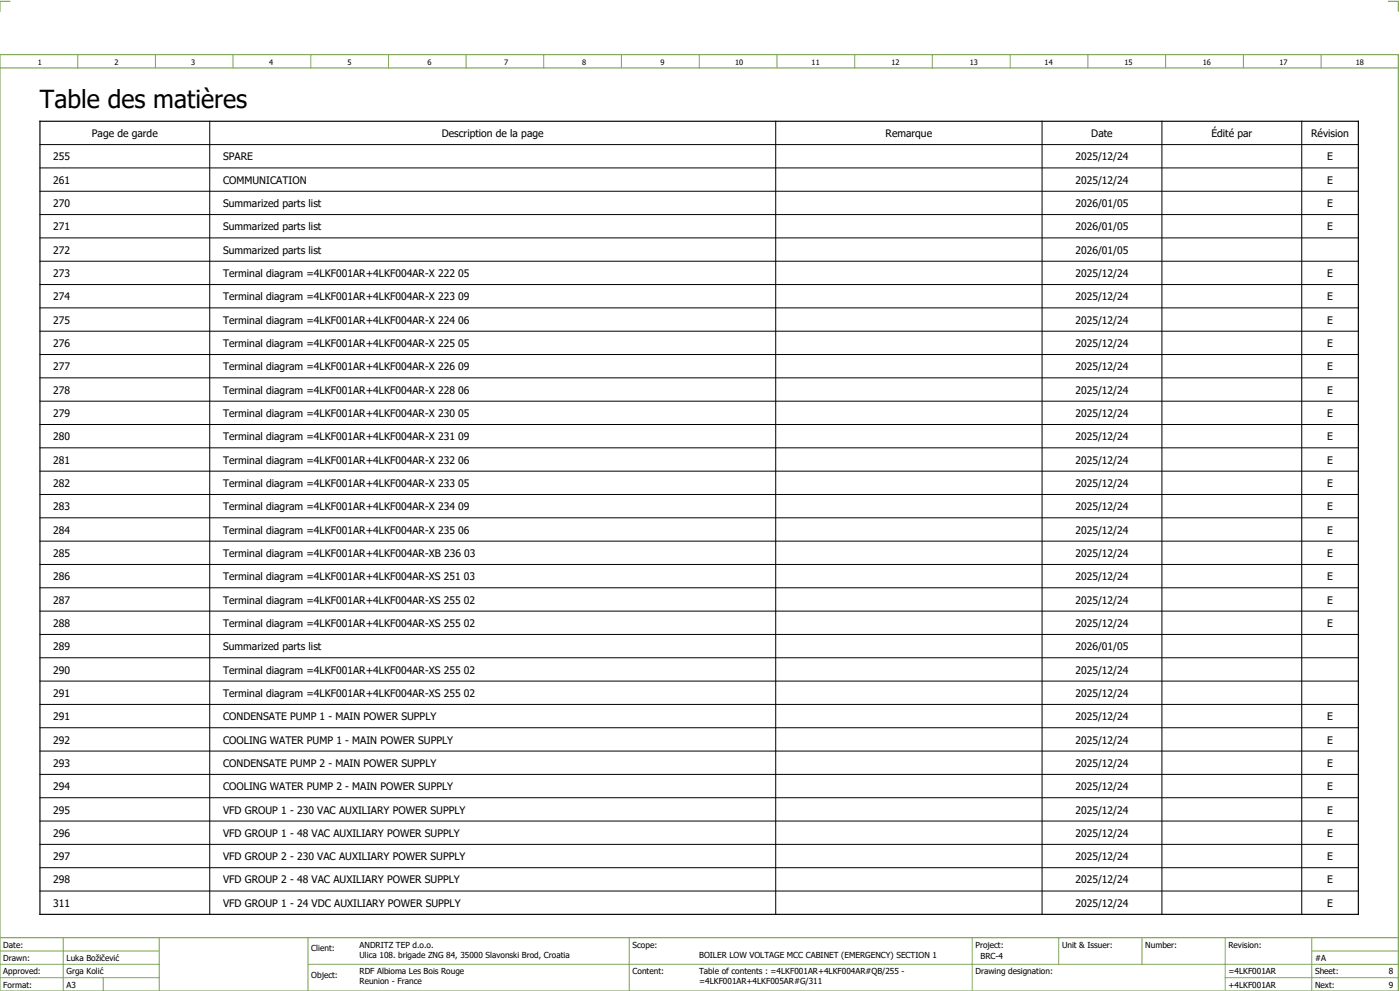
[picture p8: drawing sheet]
<svg xmlns="http://www.w3.org/2000/svg" width="421mm" height="297mm" viewBox="0 0 421 297" stroke-linecap="round" stroke-linejoin="round" font-family="sans-serif">
<defs><g id="words">
<text font-size="7.5" x="12" y="32.4">Table des matières</text>
<g font-size="3.1">
<text x="27.6" y="41.1">Page de garde</text>
<text x="132.7" y="41.1">Description de la page</text>
<text x="266" y="41.1">Remarque</text>
<text x="327.8" y="41.1">Date</text>
<text x="363.9" y="41.1">Édité par</text>
<text x="393.8" y="41.1">Révision</text>
<text x="16" y="48.1">255</text>
<text x="67" y="48.1">SPARE</text>
<text x="323" y="48.1">2025/12/24</text>
<text x="398.6" y="48.1">E</text>
<text x="16" y="55.1">261</text>
<text x="67" y="55.1">COMMUNICATION</text>
<text x="323" y="55.1">2025/12/24</text>
<text x="398.6" y="55.1">E</text>
<text x="16" y="62.1">270</text>
<text x="67" y="62.1">Summarized parts list</text>
<text x="323" y="62.1">2026/01/05</text>
<text x="398.6" y="62.1">E</text>
<text x="16" y="69.1">271</text>
<text x="67" y="69.1">Summarized parts list</text>
<text x="323" y="69.1">2026/01/05</text>
<text x="398.6" y="69.1">E</text>
<text x="16" y="76.1">272</text>
<text x="67" y="76.1">Summarized parts list</text>
<text x="323" y="76.1">2026/01/05</text>
<text x="16" y="83.1">273</text>
<text x="67" y="83.1">Terminal diagram =4LKF001AR+4LKF004AR-X 222 05</text>
<text x="323" y="83.1">2025/12/24</text>
<text x="398.6" y="83.1">E</text>
<text x="16" y="90.1">274</text>
<text x="67" y="90.1">Terminal diagram =4LKF001AR+4LKF004AR-X 223 09</text>
<text x="323" y="90.1">2025/12/24</text>
<text x="398.6" y="90.1">E</text>
<text x="16" y="97.1">275</text>
<text x="67" y="97.1">Terminal diagram =4LKF001AR+4LKF004AR-X 224 06</text>
<text x="323" y="97.1">2025/12/24</text>
<text x="398.6" y="97.1">E</text>
<text x="16" y="104.1">276</text>
<text x="67" y="104.1">Terminal diagram =4LKF001AR+4LKF004AR-X 225 05</text>
<text x="323" y="104.1">2025/12/24</text>
<text x="398.6" y="104.1">E</text>
<text x="16" y="111.1">277</text>
<text x="67" y="111.1">Terminal diagram =4LKF001AR+4LKF004AR-X 226 09</text>
<text x="323" y="111.1">2025/12/24</text>
<text x="398.6" y="111.1">E</text>
<text x="16" y="118.1">278</text>
<text x="67" y="118.1">Terminal diagram =4LKF001AR+4LKF004AR-X 228 06</text>
<text x="323" y="118.1">2025/12/24</text>
<text x="398.6" y="118.1">E</text>
<text x="16" y="125.1">279</text>
<text x="67" y="125.1">Terminal diagram =4LKF001AR+4LKF004AR-X 230 05</text>
<text x="323" y="125.1">2025/12/24</text>
<text x="398.6" y="125.1">E</text>
<text x="16" y="132.1">280</text>
<text x="67" y="132.1">Terminal diagram =4LKF001AR+4LKF004AR-X 231 09</text>
<text x="323" y="132.1">2025/12/24</text>
<text x="398.6" y="132.1">E</text>
<text x="16" y="139.1">281</text>
<text x="67" y="139.1">Terminal diagram =4LKF001AR+4LKF004AR-X 232 06</text>
<text x="323" y="139.1">2025/12/24</text>
<text x="398.6" y="139.1">E</text>
<text x="16" y="146.1">282</text>
<text x="67" y="146.1">Terminal diagram =4LKF001AR+4LKF004AR-X 233 05</text>
<text x="323" y="146.1">2025/12/24</text>
<text x="398.6" y="146.1">E</text>
<text x="16" y="153.1">283</text>
<text x="67" y="153.1">Terminal diagram =4LKF001AR+4LKF004AR-X 234 09</text>
<text x="323" y="153.1">2025/12/24</text>
<text x="398.6" y="153.1">E</text>
<text x="16" y="160.1">284</text>
<text x="67" y="160.1">Terminal diagram =4LKF001AR+4LKF004AR-X 235 06</text>
<text x="323" y="160.1">2025/12/24</text>
<text x="398.6" y="160.1">E</text>
<text x="16" y="167.1">285</text>
<text x="67" y="167.1">Terminal diagram =4LKF001AR+4LKF004AR-XB 236 03</text>
<text x="323" y="167.1">2025/12/24</text>
<text x="398.6" y="167.1">E</text>
<text x="16" y="174.1">286</text>
<text x="67" y="174.1">Terminal diagram =4LKF001AR+4LKF004AR-XS 251 03</text>
<text x="323" y="174.1">2025/12/24</text>
<text x="398.6" y="174.1">E</text>
<text x="16" y="181.1">287</text>
<text x="67" y="181.1">Terminal diagram =4LKF001AR+4LKF004AR-XS 255 02</text>
<text x="323" y="181.1">2025/12/24</text>
<text x="398.6" y="181.1">E</text>
<text x="16" y="188.1">288</text>
<text x="67" y="188.1">Terminal diagram =4LKF001AR+4LKF004AR-XS 255 02</text>
<text x="323" y="188.1">2025/12/24</text>
<text x="398.6" y="188.1">E</text>
<text x="16" y="195.1">289</text>
<text x="67" y="195.1">Summarized parts list</text>
<text x="323" y="195.1">2026/01/05</text>
<text x="16" y="202.1">290</text>
<text x="67" y="202.1">Terminal diagram =4LKF001AR+4LKF004AR-XS 255 02</text>
<text x="323" y="202.1">2025/12/24</text>
<text x="16" y="209.1">291</text>
<text x="67" y="209.1">Terminal diagram =4LKF001AR+4LKF004AR-XS 255 02</text>
<text x="323" y="209.1">2025/12/24</text>
<text x="16" y="216.1">291</text>
<text x="67" y="216.1">CONDENSATE PUMP 1 - MAIN POWER SUPPLY</text>
<text x="323" y="216.1">2025/12/24</text>
<text x="398.6" y="216.1">E</text>
<text x="16" y="223.1">292</text>
<text x="67" y="223.1">COOLING WATER PUMP 1 - MAIN POWER SUPPLY</text>
<text x="323" y="223.1">2025/12/24</text>
<text x="398.6" y="223.1">E</text>
<text x="16" y="230.1">293</text>
<text x="67" y="230.1">CONDENSATE PUMP 2 - MAIN POWER SUPPLY</text>
<text x="323" y="230.1">2025/12/24</text>
<text x="398.6" y="230.1">E</text>
<text x="16" y="237.1">294</text>
<text x="67" y="237.1">COOLING WATER PUMP 2 - MAIN POWER SUPPLY</text>
<text x="323" y="237.1">2025/12/24</text>
<text x="398.6" y="237.1">E</text>
<text x="16" y="244.1">295</text>
<text x="67" y="244.1">VFD GROUP 1 - 230 VAC AUXILIARY POWER SUPPLY</text>
<text x="323" y="244.1">2025/12/24</text>
<text x="398.6" y="244.1">E</text>
<text x="16" y="251.1">296</text>
<text x="67" y="251.1">VFD GROUP 1 - 48 VAC AUXILIARY POWER SUPPLY</text>
<text x="323" y="251.1">2025/12/24</text>
<text x="398.6" y="251.1">E</text>
<text x="16" y="258.1">297</text>
<text x="67" y="258.1">VFD GROUP 2 - 230 VAC AUXILIARY POWER SUPPLY</text>
<text x="323" y="258.1">2025/12/24</text>
<text x="398.6" y="258.1">E</text>
<text x="16" y="265.1">298</text>
<text x="67" y="265.1">VFD GROUP 2 - 48 VAC AUXILIARY POWER SUPPLY</text>
<text x="323" y="265.1">2025/12/24</text>
<text x="398.6" y="265.1">E</text>
<text x="16" y="272.1">311</text>
<text x="67" y="272.1">VFD GROUP 1 - 24 VDC AUXILIARY POWER SUPPLY</text>
<text x="323" y="272.1">2025/12/24</text>
<text x="398.6" y="272.1">E</text>
</g>
<g font-size="2.5">
<text x="1" y="284.4">Date:</text>
<text x="93.5" y="285.4">Client:</text>
<text x="108" y="284.4">ANDRITZ TEP d.o.o.</text>
<text x="108" y="287.4">Ulica 108. brigade ZNG 84, 35000 Slavonski Brod, Croatia</text>
<text x="190" y="284.4">Scope:</text>
<text x="210" y="287.4">BOILER LOW VOLTAGE MCC CABINET (EMERGENCY) SECTION 1</text>
<text x="293" y="284.4">Project:</text>
<text x="294.5" y="287.9">BRC-4</text>
<text x="319" y="284.4">Unit &amp; Issuer:</text>
<text x="344" y="284.4">Number:</text>
<text x="369" y="284.4">Revision:</text>
<text x="1" y="288.4">Drawn:</text>
<text x="1" y="292.4">Approved:</text>
<text x="20" y="288.4">Luka Božičević</text>
<text x="20" y="292.4">Grga Kolić</text>
<text x="93.5" y="293.4">Object:</text>
<text x="108" y="292.4">RDF Albioma Les Bois Rouge</text>
<text x="190" y="292.4">Content:</text>
<text x="210" y="292.4">Table of contents : =4LKF001AR+4LKF004AR#QB/255 -</text>
<text x="293" y="292.4">Drawing designation:</text>
<text x="369" y="292.4">=4LKF001AR</text>
<text x="395" y="292.4">Sheet:</text>
<text x="395" y="288.4">#A</text>
<text x="417.1" y="292.4">8</text>
<text x="1" y="296.4">Format:</text>
<text x="20" y="296.4">A3</text>
<text x="108" y="295.4">Reunion - France</text>
<text x="210" y="295.4">=4LKF001AR+4LKF005AR#G/311</text>
<text x="369" y="296.4">+4LKF001AR</text>
<text x="395" y="296.4">Next:</text>
<text x="417.1" y="296.4">9</text>
</g>
<g font-size="2.2">
<text x="11.4" y="19.4">1</text>
<text x="34.4" y="19.4">2</text>
<text x="57.4" y="19.4">3</text>
<text x="80.9" y="19.4">4</text>
<text x="104.4" y="19.4">5</text>
<text x="128.4" y="19.4">6</text>
<text x="151.4" y="19.4">7</text>
<text x="174.9" y="19.4">8</text>
<text x="198.4" y="19.4">9</text>
<text x="220.8" y="19.4">10</text>
<text x="243.8" y="19.4">11</text>
<text x="267.8" y="19.4">12</text>
<text x="291.3" y="19.4">13</text>
<text x="313.8" y="19.4">14</text>
<text x="337.8" y="19.4">15</text>
<text x="361.3" y="19.4">16</text>
<text x="384.3" y="19.4">17</text>
<text x="407.3" y="19.4">18</text>
</g>
</g></defs>
<path d="M0 16.4h420v281h-420zM3 .4h-3v3M417 .4h3v3M0 20.4h420M0 281.4h420" fill="none" stroke="#7ca552" stroke-width=".35"/>
<g fill="none" stroke="#7ca552" stroke-width=".3">
<path d="M23.4 16.5v4M46.7 16.4v4M70 16.4v4M93.4 16.4v4M116.7 16.5v4M140 16.4v4M163.3 16.4v4M186.7 16.4v4M210 16.4v4M233.4 16.4v4M256.7 16.4v4M280 16.5v4"/>
<path d="M303.4 16.4v4M326.8 16.4v4M350.1 16.4v4M373.5 16.4v4M396.8 16.4v4M0 285.4h47.8M0 293.4h47.8M19 281.4v16M31 293.4v4M47.8 281.4v16M47.8 289.4h-47.8M92.5 281.4v16"/>
<path d="M92.5 289.4h327.5M189 281.4v16M292 281.4v15.8M318 281.4v8M343 281.4v8M368 281.4v15.8M368 293.4h52M394 285.4h26M394 281.4v15.8"/>
</g>
<g fill="none" stroke="#000" stroke-width=".3">
<path d="M63 36.4v238M233 36.4v238M313 36.4v238M349 36.4v238M391 36.4v238M12 57.4h396M12 50.4h396M12 43.4h396M12 71.4h396M12 78.4h396M12 64.4h396M12 85.4h396"/>
<path d="M12 99.4h396M12 92.4h396M12 113.4h396M12 106.4h396M12 127.4h396M12 120.4h396M12 134.4h396M12 141.4h396M12 155.4h396M12 148.4h396M12 169.4h396M12 176.4h396"/>
<path d="M12 162.4h396M12 183.4h396M12 197.4h396M12 190.4h396M12 218.4h396M12 211.4h396M12 204.4h396M12 225.4h396M12 239.4h396M12 232.4h396M12 253.4h396M12 246.4h396"/>
<path d="M12 267.4h396M12 260.4h396"/>
</g>
<path d="M12 36.4h396v238h-396z" fill="none" stroke="#000" stroke-width=".35"/>
<use href="#words"/>
</svg>
